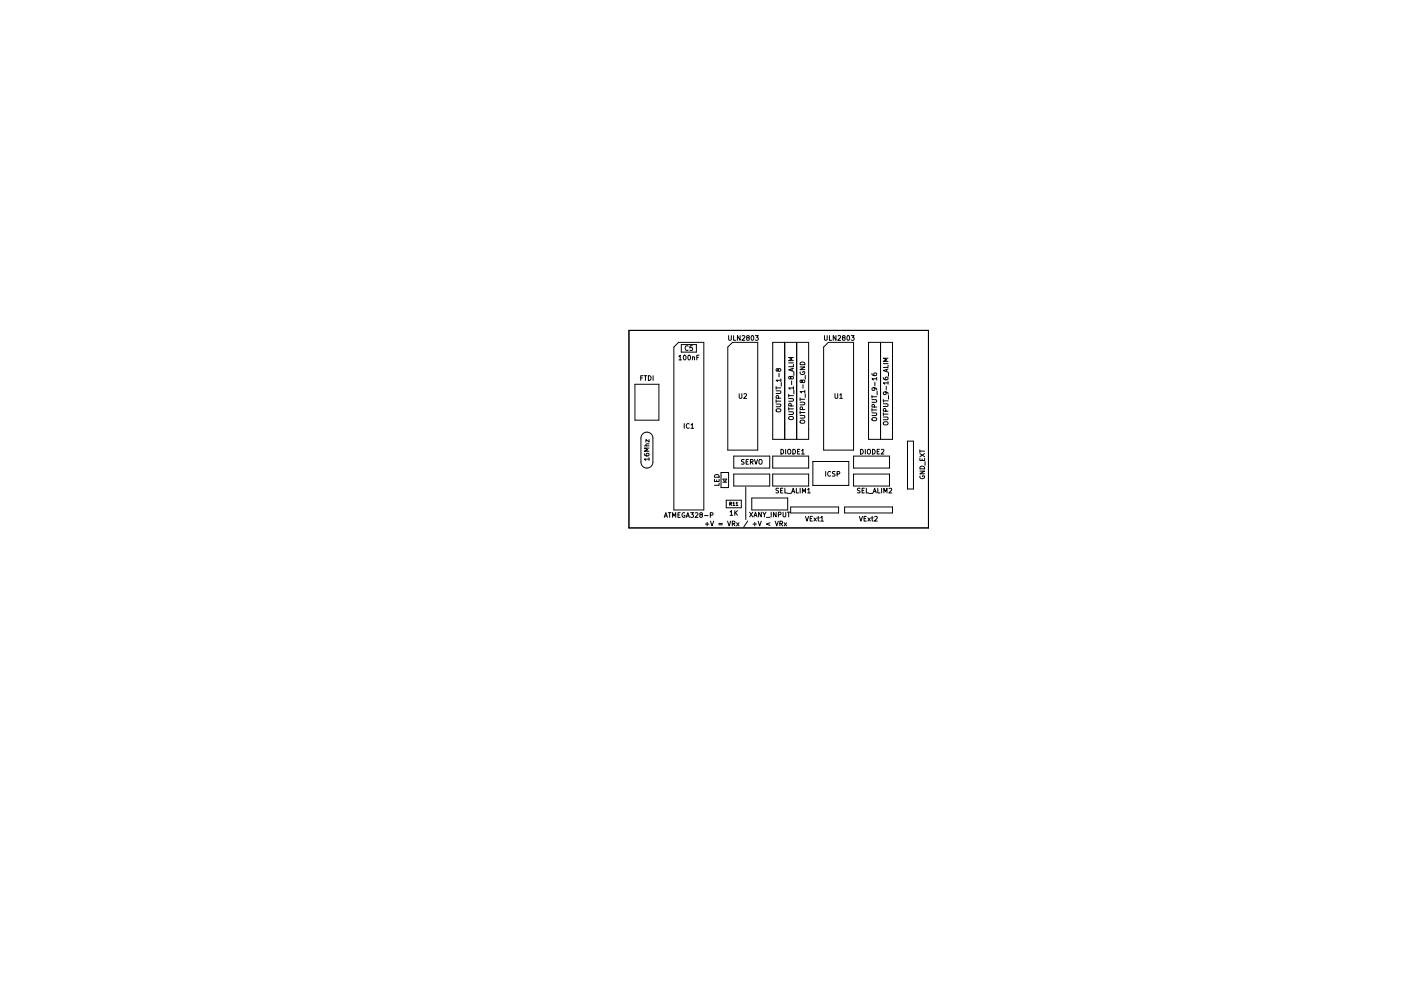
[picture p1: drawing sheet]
<svg xmlns="http://www.w3.org/2000/svg" width="297mm" height="210mm" viewBox="0 0 297 210" stroke-linecap="round" stroke-linejoin="round" font-family="sans-serif">
<g fill="none" stroke="#000" stroke-width=".21">
<path d="M133.3 70.1h63.5v41.9h-63.5zM136.3 79.7h-.4v1M136.6 79.7h.5M136.9 79.7v1M137.5 79.7a.51 .51 0 0 1 .5 .5 .51 .51 0 0 1-.5 .5zM138.5 79.7v1M142.9 73.6l1-1h5.3v35.6h-6.3zM143.9 75.6l.3-.2v1M143.9 76.4h.6M144.5 73.1h3.1v1.6h-3.1zM145 75.5l.1-.1a.49 .49 0 0 1 .4 .5 .49 .49 0 0 1-.5 .4l-.1-.3zM145.9 73.5a.44 .44 0 0 0-.6 .4 .44 .44 0 0 0 .6 .4"/>
<path d="M145.9 75.5l.2-.1a.49 .49 0 0 1 .3 .5 .49 .49 0 0 1-.4 .4l-.2-.3zM146.8 73.4h-.5v.4h.4l.1 .5h-.5M146.8 75.8l.4-.1 .1 .7M146.8 75.7v.7M147.7 75.8h.4M148.2 75.4h-.5v1M154.3 73.6l1-1h5.4v22.9h-6.4zM154.5 71.2v.8l.2 .2 .4-.2v-.8M155.5 71.2v1h.5M156.9 71.2v1l-.6-1v1M157.3 71.3l.4-.1 .2 .3-.6 .7h.6M158.5 71.6l-.2-.3 .5-.1v.3l-.5 .3 .2 .4 .4-.2-.2-.4"/>
<path d="M159.4 71.2h.1a.49 .49 0 0 1 .3 .5 .49 .49 0 0 1-.4 .5l-.2-.4zM160.2 71.2h.6l-.4 .4 .3 .1v.4h-.5M163.8 72.6h7.6v20.6h-7.6zM165 78.4l.2-.2 .4 .2-.1 .3-.3 .1-.3-.5h-.3v.4l.4-.1M165.2 79.2v.8M166.4 72.6v20.6M167.2 77h1M167.9 78.2v.5M168.2 78.1l-1 .4 1 .3M168.2 77.3v.5h-1M168.2 75.8h-1l.7 .4-.7 .3h1M168.3 78.9v.8"/>
<path d="M168.9 72.6v20.6M169.6 77.9h1l-1 .5h1M169.7 78.9a.45 .45 0 0 0 .4 .6 .45 .45 0 0 0 .4-.6h-.3v.1M169.7 77a.54 .54 0 0 1 .6-.2 .54 .54 0 0 1 .3 .6h-1zM170.7 79.7v.7M174.6 73.6l1-1h5.4v22.9h-6.4zM174.8 71.2v.8l.2 .2 .4-.2v-.8M175.9 71.2v1h.4M177.2 71.2v1l-.5-1v1M177.7 71.3l.3-.1 .2 .3-.6 .7h.6M178.8 71.6l-.1-.3 .4-.1v.3l-.5 .3 .2 .4 .4-.2-.2-.4M179.7 71.2h.1a.49 .49 0 0 1 .4 .5 .49 .49 0 0 1-.5 .5l-.1-.4z"/>
<path d="M180.5 71.2h.6l-.3 .4 .2 .1v.4h-.5M184.1 72.6h5.1v20.6h-5.1zM184.9 79.2l.2 .4 .6 .1 .2-.2-.1-.3h-.5v.3l.1 .2M186.7 72.6v20.6M187.3 77.1h1M188 78.4v.5M188.3 78.3l-1 .3 1 .4M188.3 77.5v.5h-1M188.3 76h-1l.7 .3-.7 .4h1M188.4 79.1v.7M134.6 81.5h5.1v7.6h-5.1zM135.9 80.2h.3"/>
<path d="M136.3 92.1a1.27 1.27 0 0 1 1.3-.3 1.27 1.27 0 0 1 .8 1.2v5a1.27 1.27 0 0 1-1.2 1.3 1.27 1.27 0 0 1-1.3-1.3v-5.2zM136.6 96.3l.3 .4h.5l.2-.2-.1-.3-.5 .1v.2l.2 .2M136.6 94.6h1M137.6 97.4h-1l.3 .3M137.6 95.1h-1l.7 .3-.7 .3h1M137.6 94.2h-.6v.4M137.6 93.3v.5l-.7-.5v.5M137.6 97.1v.6M145.1 89.9v1M146.1 90a.44 .44 0 0 0-.6 .4 .44 .44 0 0 0 .6 .4M146.5 90.2l.3-.3v1M146.5 90.9h.6"/>
<path d="M155.6 96.8h7.6v2.5h-7.6zM156.7 83.5v.8l.2 .2 .4-.2v-.8M157.7 83.6l.4-.1 .2 .3-.6 .7h.6M157.8 97.5l-.6 .1a.42 .42 0 0 0 .5 .5v.3h-.5M158.2 98h.3M158.7 97.5h-.5v1h.5M159.1 98h.5v-.4l-.5-.1v1M159.3 98l.4 .5M160 97.5l.3 1 .3-1M161 97.6l.1-.1 .4 .1 .1 .6-.2 .2-.4-.1zM163.8 96.8h7.6v2.5h-7.6zM164.6 85.7h.8l.2 .2-.2 .4h-.8"/>
<path d="M164.6 82.9h.8l.2 .2-.2 .4h-.8M164.6 82v.6M164.6 84.8v.6M164.6 85.1h1M164.6 82.3h1M164.6 86.9l.3-.2 .5 .1 .2 .4-.4 .2-.5-.1zM165.1 84.5l-.1-.5h-.4v.5h1M165.6 80.7h-1l.2 .3M165.6 80.4v.6M165.6 95.3a.51 .51 0 0 1 .5 .5 .51 .51 0 0 1-.5 .5zM165.6 81.2v.7M166.6 95.3v1"/>
<path d="M167 95.5l.2-.2 .4 .2 .1 .5-.2 .3-.5-.1zM167.2 87.4h.8l.2 .2-.2 .3h-.8M167.2 84.6h.8l.2 .2-.2 .3h-.8M167.2 83.7v.5M167.2 86.5v.5M167.2 86.8h1M167.2 83.9h1M167.3 88.5l.3-.1h.5l.1 .4-.3 .2h-.5zM167.6 80l.2-.2 .4 .2v.3l-.4 .1-.2-.5h-.3v.5l.3-.2M167.7 86.1v-.4l-.4-.1-.1 .5h1M167.8 80.8v.8M168.1 95.3a.51 .51 0 0 1 .6 .5 .51 .51 0 0 1-.6 .5z"/>
<path d="M168.2 82.3h-1l.3 .3M168.2 82v.6M168.3 82.8v.8M169.1 95.8h.3M169.6 95.3h-.5v1h.5M169.6 88.1h.8l.2 .2-.2 .4h-.8M169.6 85.3h.8l.2 .2-.2 .4h-.8M169.6 84.4v.6M169.6 87.2v.6M169.6 87.5h1M169.6 84.7h1M169.8 89.2h.7l.1 .5-.3 .1h-.5l-.2-.2z"/>
<path d="M169.9 95.6l.3-.3v1M169.9 96.3h.6M170.1 80.8l.2-.2 .3 .2-.1 .3-.2 .1-.3-.5h-.3v.4l.4-.1M170.2 86.9l-.1-.5h-.4l-.1 .5h1M170.3 81.6v.8M170.6 83.1h-1l.3 .3M170.6 82.8v.6M170.7 83.6v.7M172.3 97.9h7.7v5.1h-7.7zM177 83.5v.8l.2 .2 .4-.2v-.8M178 83.8l.3-.3v1M178 84.5h.6"/>
<path d="M181 96.8h7.6v2.5h-7.6zM182.5 95.3a.51 .51 0 0 1 .5 .5 .51 .51 0 0 1-.5 .5zM183.5 95.3v1M183.9 95.5l.2-.2 .4 .2 .1 .5-.2 .3-.5-.1zM184.9 87.6h.8l.2 .2-.2 .4h-.8M184.9 84.8h.8l.2 .2-.2 .4h-.8M184.9 83.9v.6M184.9 86.7v.6M184.9 87h1M184.9 84.2h1M184.9 88.7l.3-.1h.5l.2 .4-.4 .3-.5-.1zM185 95.3a.51 .51 0 0 1 .6 .5 .51 .51 0 0 1-.6 .5z"/>
<path d="M185.3 82.3l.2 .2-.1 .2-.4 .1-.1-.3 .2-.2h.5l.3 .4M185.4 86.4l-.1-.5-.3-.1-.1 .6h1M185.5 81.1v.7M185.9 80.4h-1l.3 .2M185.9 80.1v.5M186 83v.8M186 95.8h.3M186.5 95.3h-.5v1h.5M186.8 95.4l.4-.1 .2 .3-.6 .7h.6M187.3 88.5h.8l.2 .2-.2 .4h-.8M187.3 85.7h.8l.2 .2-.2 .3h-.8M187.3 80.1l.2 .4 .6 .1 .2-.2-.1-.3h-.5v.3l.2 .2"/>
<path d="M187.3 84.8v.5M187.3 87.6v.5M187.3 87.9h1M187.3 85.1h1M187.3 89.6l.3-.1h.5l.2 .4-.3 .2h-.6zM187.7 83.1l.2 .2v.3l-.5 .1-.1-.4 .2-.2 .5 .1 .3 .4M187.8 87.2v-.4l-.4-.1-.1 .5h1M187.9 82v.7M188.3 81.2h-1l.3 .3M188.3 81v.5M188.4 83.9v.8M192.4 93.6h1.3v10.2h-1.3z"/>
<path d="M195 100h1l-1 .5h1M195 97.2v.5h1v-.5M195 96.2l1 .7M195 95.4v.6M195 95.7h1M195.1 99.1a.54 .54 0 0 1 .6-.2 .54 .54 0 0 1 .3 .6h-1zM195.5 97.4v.3M196 96.2l-1 .7M196.1 98v.7M140.8 109.8l.4-1 .3 1M140.9 109.5h.5M141.7 108.8h.6"/>
<path d="M142 108.8v1M142.6 109.8v-1l.3 .7 .4-.7v1M143.7 109.2h.4M144.2 108.8h-.5v1h.5M145.2 108.8a.45 .45 0 0 0-.6 .5 .45 .45 0 0 0 .6 .4v-.4h-.2M145.5 109.8l.3-1 .4 1M145.6 109.5h.5M146.4 108.8h.6l-.3 .4h.3v.5h-.6M147.4 108.9l.4-.1 .2 .3-.6 .7h.6M148.6 109.2l-.2-.3 .4-.1 .1 .3-.5 .3 .2 .4 .3-.2-.2-.4M149.4 109.4h.7M149.5 111.2h.8"/>
<path d="M149.9 110.8v.8M150.6 109.3l.5-.1v-.3l-.5-.1v1M150.6 110.6l.4 1 .3-1M151.5 101.7v.5h1v-.5M151.5 100.9a.54 .54 0 0 1 .6-.2 .54 .54 0 0 1 .4 .6h-1zM151.9 101.8v.4M152.4 111h.8M152.4 111.3h.8M152.5 102.5v.5h-1M152.9 100.2h1.6v3.2h-1.6zM153.3 102.3h.8M153.3 101.6h.8l-.4 .6z"/>
<path d="M154 106.1h3.2v1.6h-3.2zM154.3 110.6l.3 1 .3-1M154.7 106.9h.4v-.3l-.4-.1v.7M154.8 108.6l.3-.3v1M154.8 109.3h.6M154.9 106.9l.2 .3M155.3 111.1l.4-.1 .1-.3-.5-.1v1M155.4 106.7l.2-.2v.7M155.4 107.2h.4M155.5 111.1l.3 .5M155.6 100.6h7.6v2.5h-7.6zM155.8 108.3v1"/>
<path d="M155.9 108.8l.5 .5M156.1 106.7l.2-.2v.7M156.1 107.2h.4M156.2 110.9l.5 .7M156.4 108.3l-.6 .6M156.7 110.9l-.5 .7M158.1 103.4v6.8M158.5 110.5l-.8 1.3M158.9 108.7l.7 1M159.4 105.7h7.6v2.5h-7.6zM159.6 108.7l-.7 1M159.6 111.2h.8"/>
<path d="M159.8 109.7l.4-1 .3 1M159.9 109.4h.5M160 110.8v.8M160.7 110.6l.4 1 .3-1M161.4 108.7v1l-.6-1v1M161.7 108.7l.4 .5 .3-.5M162.1 109.2v.5M162.5 109.8h.8M163.3 110.9l-.8 .3 .8 .3M163.5 108.7v1M163.8 100.6h7.6v2.5h-7.6zM164.4 110.6l.3 1 .3-1"/>
<path d="M164.6 108.7v1l-.6-1v1M165 109.2l.5-.1 .1-.3-.6-.1v1M165.1 103.6l-.5 .1a.42 .42 0 0 0 .4 .5v.3h-.5M165.4 111.1l.4-.1 .1-.3-.5-.1v1M165.5 104.1h.3M165.6 111.1l.3 .5M166 103.6h-.5v1h.5M166 108.7v.8l.2 .2 .4-.2v-.8M166.3 110.9l.5 .7M166.4 103.6v1h.5M166.8 110.9l-.5 .7M166.9 108.7h.6"/>
<path d="M167 104.7h.7M167.2 108.7v1M167.6 107.6h10.2v1.2h-10.2zM167.8 104.6l.4-1 .3 1M167.9 104.3h.5M168.8 103.6v1h.5M169.6 103.6v1M170.1 104.6v-1l.4 .7 .3-.7v1M170.8 109.6l.3 1 .3-1M171.2 103.9l.3-.3v1M171.2 104.6h.6M171.8 110h.3"/>
<path d="M172.2 109.6h-.4v1h.4M172.6 109.9l.5 .7M173.1 109.9l-.5 .7M173.3 109.9h.4M173.5 109.6v.8l.2 .2M174 109.8l.3-.2v1M174 110.6h.6M175.1 100v1M176.1 100.1a.44 .44 0 0 0-.6 .4 .44 .44 0 0 0 .6 .4M177.1 100.1h-.6a.42 .42 0 0 0 .5 .5v.4h-.5M177.5 100.6l.5-.1v-.4l-.5-.1v1M179.1 107.6h10.1v1.2h-10.1z"/>
<path d="M181 100.6h7.6v2.5h-7.6zM182.2 109.6l.3 1 .4-1M182.3 103.6l-.5 .1a.42 .42 0 0 0 .5 .5v.3h-.5M182.8 104.1h.3M183.2 110h.3M183.3 103.6h-.5v1h.5M183.7 109.6h-.5v1h.5M183.7 103.6v1h.5M184 109.9l.5 .7M184.3 104.7h.7M184.5 109.9l-.5 .7M184.8 109.9h.4"/>
<path d="M184.9 109.6v.8l.3 .2M185.1 104.6l.3-1 .4 1M185.2 104.3h.5M185.4 109.7l.4-.1 .2 .2-.6 .8h.6M186.1 103.6v1h.5M186.9 103.6v1M187.4 104.6v-1l.3 .7 .4-.7v1M188.5 103.7l.4-.1 .2 .3-.7 .7h.7M195.1 101a.45 .45 0 0 0 .4 .6 .45 .45 0 0 0 .4-.6h-.3v.1"/>
</g>
</svg>
